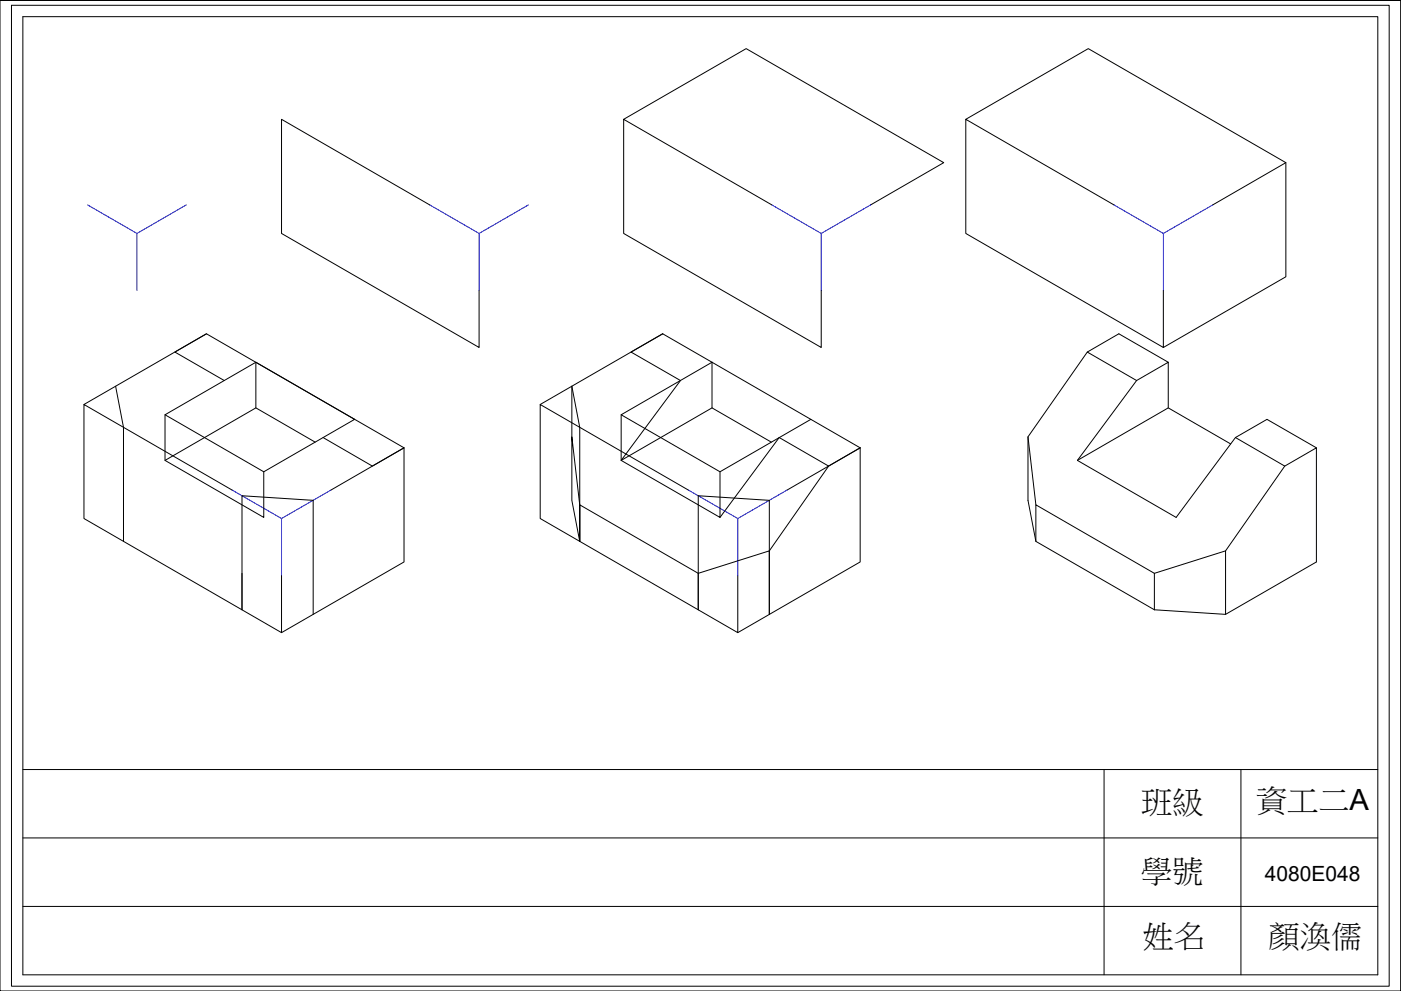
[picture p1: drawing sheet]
<svg xmlns="http://www.w3.org/2000/svg" width="594mm" height="420mm" viewBox="0 0 594 420" stroke-linecap="round" stroke-linejoin="round" font-family="sans-serif">
<defs><g id="words">
<g font-size="13.2">
<text x="483.9" y="344.4">班級</text>
<text x="532.6" y="343.4">資工二A</text>
<text x="483.9" y="373.4">學號</text>
<text x="484.5" y="401.1">姓名</text>
<text x="538" y="401.3">顏渙儒</text>
</g>
<text font-size="8.9" x="536.3" y="373.7">4080E048</text>
</g></defs>
<!-- layer: 0 -->
<g fill="none" stroke="#000" stroke-width=".42">
<path d="M0 .2h593.9v420h-593.9zM4.9 2.2h584.2v415.9h-584.2zM9.7 7.1h574.5v406.2h-574.5zM264.5 50.6l51.9-30 83.8 48.4-31 17.9M409.5 50.6l52-30 83.8 48.4-31 17.9M545.3 69v48.3l-52 30M182.2 86.9l-62.8-36.3v48.4l83.8 48.3v-24.2M327.3 86.9l-62.8-36.3v48.4l83.7 48.3v-24.2M472.4 86.9l-62.9-36.3v48.4l83.8 48.3v-24.2M87.5 141.5l-13.3 7.8 20.9 12M108.5 153.6v19.3l-38.5 22.3M281 141.5l-13.4 7.8 20.9 12-25.1 33.9 38.5-22.3"/>
<path d="M281 141.5l-51.9 30M281 141.5l83.7 48.4M461.1 149.3l-25.2 35.9v26.9l3.4 17.4 50.2 29M495.4 153.6l-21-12.1-13.3 7.8 20.9 12M35.6 171.5l51.9-30 83.8 48.4-31 17.9M49 163.7l3.4 17.5v48.3M70 175.9l38.5-22.3 41.9 24.2-38.6 22.2zM70 175.9v19.3l41.8 24.2v-19.4M108.5 172.9l25.1 14.6M263.4 175.9v19.3l41.9 24.2v-19.4M343.8 177.8l-38.5 22.2-41.9-24.1 38.5-22.3v19.3l25.2 14.6M482 161.3l13.4-7.7v19.3l-38.5 22.3"/>
<path d="M482 161.3l-25.1 33.9M495.4 172.9l26.4 15.3M137 185.5l20.9 12.1 13.4-7.7v48.4l-51.9 29.9M242.5 185.2v-21.5l3.3 17.5v48.3M351.4 197.6l-25.2 36M364.7 189.9v48.4l-51.9 29.9M364.7 189.9l-13.3 7.7-21-12.1-25.1 33.9M364.7 189.9l-30.9 17.9M435.9 185.2l3.4 28.8M523.9 185.5l20.9 12.1 13.4-7.7v48.4l-38.5 22.2-30.2-2M544.8 197.6l-25.1 36M558.2 189.9l-20.9-12.1-13.4 7.7-25.2 33.9-41.8-24.2"/>
<path d="M98.4 207.8l-62.8-36.3v48.3l83.8 48.4v-24.1M245.8 214l-3.3-28.8v26.9l3.3 17.4M291.9 207.8l-62.8-36.3v48.3l83.7 48.4v-24.1M245.8 229.5v-15.5l50.3 29.1 30.1-9.5v26.9v-48.4l-30.1-1.9v48.3M439.3 229.5v-15.5l50.2 29.1M102.6 258.5v-48.3l30.2 1.9v48.4M489.5 243.1l30.2-9.5v26.9M489.5 243.1v15.4M9.7 326.3h574.5M468.2 326.3v87M526.2 326.3v87M9.7 355.3h574.5"/>
<path d="M9.7 384.3h574.5"/>
</g>
<path d="M37.1 86.9l21 12.1v24.1M79 86.9l-20.9 12.1M182.2 86.9l21 12.1v24.1M224.1 86.9l-20.9 12.1M327.3 86.9l20.9 12.1v24.1M369.2 86.9l-21 12.1M472.4 86.9l20.9 12.1v24.1M514.3 86.9l-21 12.1M98.4 207.8l21 12v24.3M140.3 207.8l-20.9 12M291.9 207.8l20.9 12v24.3M333.8 207.8l-21 12" fill="none" stroke="#00f" stroke-width=".42"/>
<use href="#words"/>
</svg>
